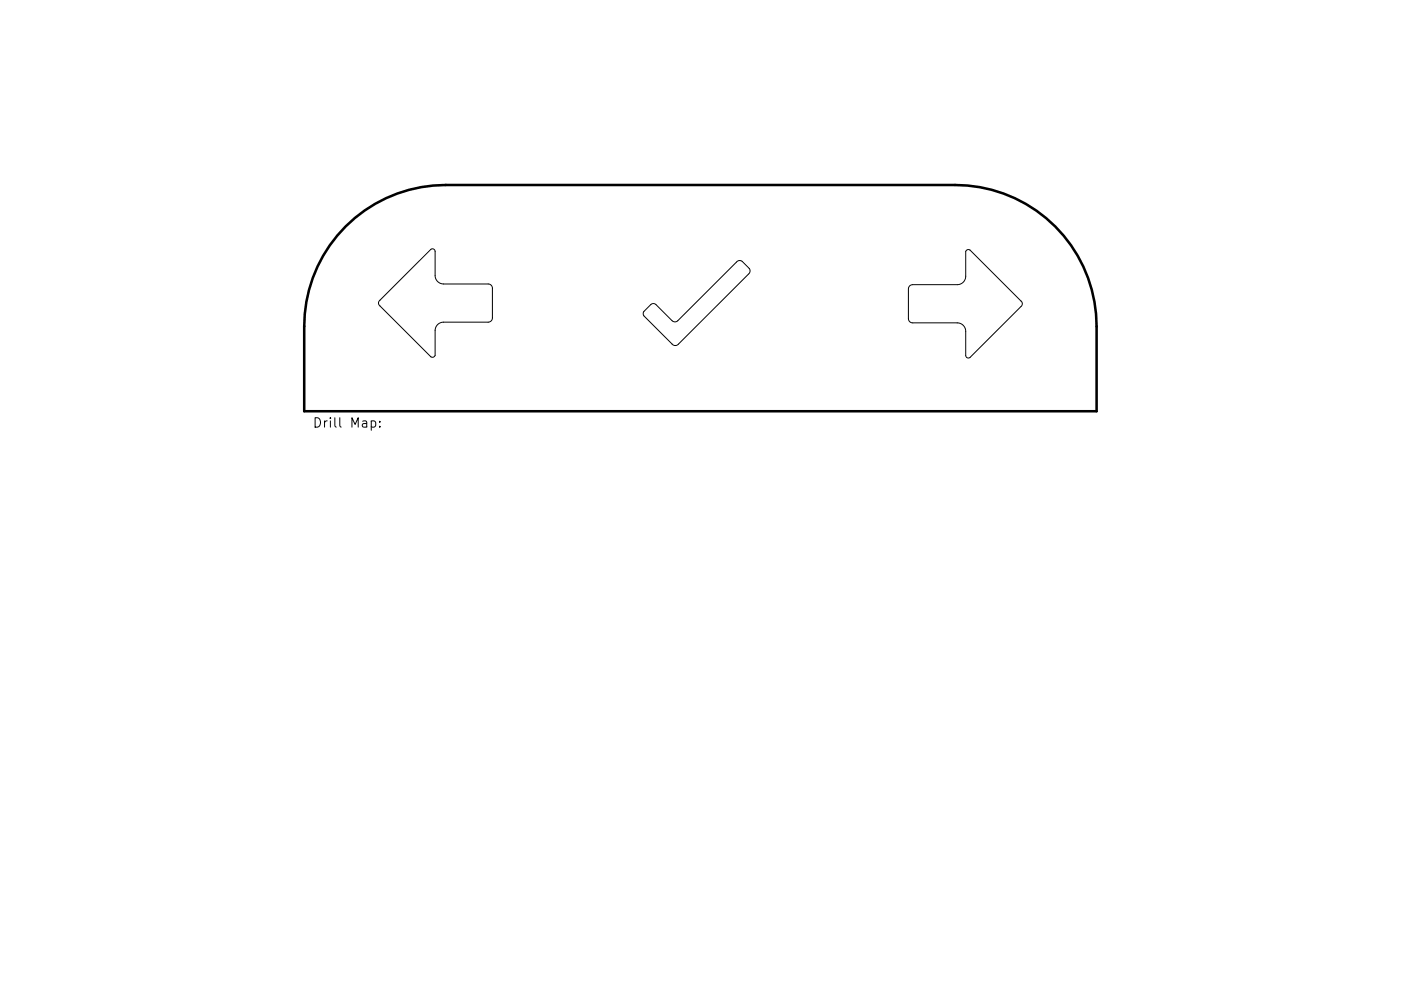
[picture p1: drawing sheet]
<svg xmlns="http://www.w3.org/2000/svg" width="297mm" height="210mm" viewBox="0 0 297 210" stroke-linecap="round" stroke-linejoin="round" font-family="sans-serif">
<defs><g id="words">
<text font-size="2.8" x="66.2" y="90.7">Drill Map:</text>
</g></defs>
<path d="M80.5 63.8l10.9-10.9 .2-.1 .5 .1 .1 .4 .1 5.2a1.8 1.8 0 0 0 1.8 1.8h9.4a.9 .9 0 0 1 .9 .9v6.3a.9 .9 0 0 1-.9 .9h-9.4a1.8 1.8 0 0 0-1.8 1.8v5.2l-.3 .3-.4 .1-.2-.1-10.8-10.8a.75 .75 0 0 1-.1-1.1zM136.5 66.1l1.5-1.5a.8 .8 0 0 1 1.1 0l3.4 3.5a.87 .87 0 0 0 1.2 0l12.5-12.5a.87 .87 0 0 1 1.2-.1l1.5 1.5a.86 .86 0 0 1-.2 1.2l-14.8 14.8a.89 .89 0 0 1-1.4 0l-6-6-.1-.4zM192.9 60.7l.6-.3h9.5a1.8 1.8 0 0 0 1.8-1.8v-5.2l.2-.3 .4-.2 .3 .2 10.8 10.8a.75 .75 0 0 1 0 1.2l-10.8 10.8-.3 .1-.4-.2-.2-.4v-5.1a1.8 1.8 0 0 0-1.8-1.8h-9.5a.9 .9 0 0 1-.9-.9v-6.3zM78.7 89.4l.6-.1 .4 .4v.5l-.2 .3h-.8M80.5 90.4v.2M80.5 89.4v.2" fill="none" stroke="#000" stroke-width=".21"/>
<path d="M73.3 48a30 30 0 0 1 21.2-8.7h108a30 30 0 0 1 30 30v18h-168v-18a30 30 0 0 1 8.8-21.3z" fill="none" stroke="#000" stroke-width=".54"/>
<use href="#words"/>
</svg>
